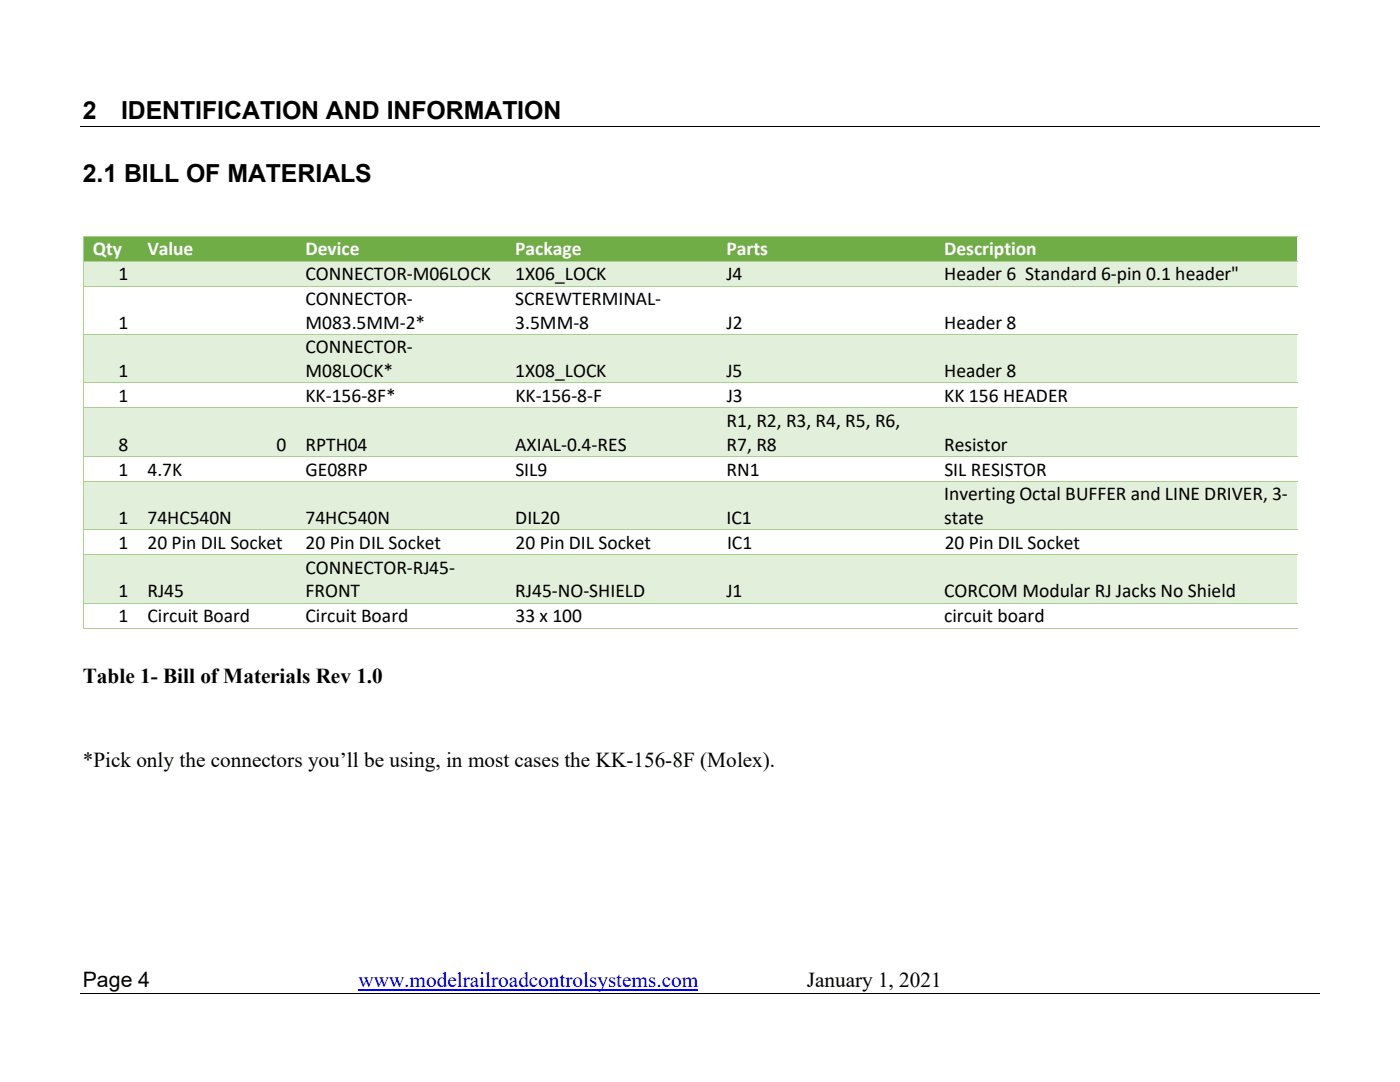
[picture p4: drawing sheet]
<svg xmlns="http://www.w3.org/2000/svg" width="279mm" height="216mm" viewBox="0 0 279 216" stroke-linecap="round" stroke-linejoin="round" font-family="sans-serif">
<defs><g id="words">
<g font-size="5">
<text x="16.5" y="23.7">2</text>
<text x="24.2" y="23.7">IDENTIFICATION AND INFORMATION</text>
<text x="16.5" y="36.2">2.1 BILL OF MATERIALS</text>
</g>
<g font-size="4.2">
<text x="16.5" y="136.4">Table 1- Bill of Materials Rev 1.0</text>
<text x="16.5" y="153.1">*Pick only the connectors you’ll be using, in most cases the KK-156-8F (Molex).</text>
<text x="16.5" y="196.9">Page 4</text>
<text x="161" y="196.9">January 1, 2021</text>
</g>
<text font-size="4.2" fill="#00f" x="71.5" y="196.9">www.modelrailroadcontrolsystems.com</text>
<g font-size="3.9" fill="#fff">
<text x="18.5" y="51">Qty</text>
<text x="29.4" y="51">Value</text>
<text x="61" y="51">Device</text>
<text x="102.8" y="51">Package</text>
<text x="145" y="51">Parts</text>
<text x="188.4" y="51">Description</text>
</g>
<g font-size="3.9">
<text x="23.7" y="56">1</text>
<text x="61" y="56">CONNECTOR-M06LOCK</text>
<text x="102.8" y="56">1X06_LOCK</text>
<text x="145" y="56">J4</text>
<text x="188.4" y="56">Header 6 Standard 6-pin 0.1 header&quot;</text>
<text x="23.7" y="65.6">1</text>
<text x="61" y="60.9">CONNECTOR-</text>
<text x="61" y="65.6">M083.5MM-2*</text>
<text x="102.8" y="60.9">SCREWTERMINAL-</text>
<text x="102.8" y="65.6">3.5MM-8</text>
<text x="145" y="65.6">J2</text>
<text x="188.4" y="65.6">Header 8</text>
<text x="61" y="70.5">CONNECTOR-</text>
<text x="23.7" y="75.3">1</text>
<text x="61" y="75.3">M08LOCK*</text>
<text x="102.8" y="75.3">1X08_LOCK</text>
<text x="145" y="75.3">J5</text>
<text x="188.4" y="75.3">Header 8</text>
<text x="23.7" y="80.3">1</text>
<text x="61" y="80.3">KK-156-8F*</text>
<text x="102.9" y="80.3">KK-156-8-F</text>
<text x="145" y="80.3">J3</text>
<text x="188.5" y="80.3">KK 156 HEADER</text>
<text x="23.7" y="89.9">8</text>
<text x="55.2" y="89.9">0</text>
<text x="61" y="89.9">RPTH04</text>
<text x="102.8" y="89.9">AXIAL-0.4-RES</text>
<text x="145" y="85.2">R1, R2, R3, R4, R5, R6,</text>
<text x="145" y="89.9">R7, R8</text>
<text x="188.4" y="89.9">Resistor</text>
<text x="23.7" y="94.9">1</text>
<text x="29.4" y="94.9">4.7K</text>
<text x="61" y="94.9">GE08RP</text>
<text x="102.9" y="94.9">SIL9</text>
<text x="145" y="94.9">RN1</text>
<text x="188.5" y="94.9">SIL RESISTOR</text>
<text x="188.4" y="99.8">Inverting Octal BUFFER and LINE DRIVER, 3-</text>
<text x="23.7" y="104.6">1</text>
<text x="29.4" y="104.6">74HC540N</text>
<text x="61" y="104.6">74HC540N</text>
<text x="102.8" y="104.6">DIL20</text>
<text x="145" y="104.6">IC1</text>
<text x="188.4" y="104.6">state</text>
<text x="23.7" y="109.6">1</text>
<text x="29.4" y="109.6">20 Pin DIL Socket</text>
<text x="61" y="109.6">20 Pin DIL Socket</text>
<text x="102.9" y="109.6">20 Pin DIL Socket</text>
<text x="145.1" y="109.6">IC1</text>
<text x="188.5" y="109.6">20 Pin DIL Socket</text>
<text x="23.7" y="119.2">1</text>
<text x="29.4" y="119.2">RJ45</text>
<text x="61" y="114.5">CONNECTOR-RJ45-</text>
<text x="61" y="119.2">FRONT</text>
<text x="102.8" y="119.2">RJ45-NO-SHIELD</text>
<text x="145" y="119.2">J1</text>
<text x="188.4" y="119.2">CORCOM Modular RJ Jacks No Shield</text>
<text x="23.7" y="124.2">1</text>
<text x="29.4" y="124.2">Circuit Board</text>
<text x="61" y="124.2">Circuit Board</text>
<text x="102.9" y="124.2">33 x 100</text>
<text x="188.4" y="124.2">circuit board</text>
</g>
</g></defs>
<path d="M71.5 197.5h67.8" fill="none" stroke="#00f" stroke-width=".21"/>
<path d="M16 25.1h247.4M16 198.2h247.4" fill="none" stroke="#000" stroke-width=".2"/>
<g fill="#70ad47">
<path d="M16.7 47.2h10.8v4.8h-10.8z"/>
<path d="M18.5 47.3h7.1v4.7h-7.1z"/>
<path d="M27.5 47.2h31.6v4.8h-31.6z"/>
<path d="M29.4 47.3h27.7v4.7h-27.7z"/>
<path d="M59.1 47.2h41.8v4.8h-41.8z"/>
<path d="M61 47.3h38v4.7h-38z"/>
<path d="M100.9 47.2h42.2v4.8h-42.2z"/>
<path d="M102.8 47.3h38.4v4.7h-38.4z"/>
<path d="M143.1 47.2h43.4v4.8h-43.4z"/>
<path d="M145 47.3h39.6v4.7h-39.6z"/>
<path d="M186.5 47.2h72.4v4.8h-72.4z"/>
<path d="M188.4 47.3h68.6v4.7h-68.6z"/>
</g>
<path d="M16.5 47.1h242.4M16.6 47.2v4.8" fill="none" stroke="#a9d08e" stroke-width=".2"/>
<g fill="#e2efda">
<path d="M16.7 52.2h10.8v4.8h-10.8z"/>
<path d="M18.5 52.3h7.1v4.7h-7.1z"/>
<path d="M27.5 52.2h31.6v4.8h-31.6z"/>
<path d="M59.1 52.2h41.8v4.8h-41.8z"/>
<path d="M61 52.3h38v4.7h-38z"/>
<path d="M100.9 52.2h42.2v4.8h-42.2z"/>
<path d="M102.8 52.3h38.4v4.7h-38.4z"/>
<path d="M143.1 52.2h43.4v4.8h-43.4z"/>
<path d="M145 52.3h39.6v4.7h-39.6z"/>
<path d="M186.5 52.2h72.4v4.8h-72.4z"/>
<path d="M188.4 52.3h68.6v4.7h-68.6z"/>
</g>
<path d="M16.5 52.1h242.4M16.5 57.1h242.4M16.6 52.2v4.8M16.6 57.2v9.5" fill="none" stroke="#a9d08e" stroke-width=".2"/>
<g fill="#e2efda">
<path d="M16.7 66.8h10.8v9.5h-10.8z"/>
<path d="M18.5 71.6h7.1v4.7h-7.1z"/>
<path d="M27.5 66.8h31.6v9.5h-31.6z"/>
<path d="M59.1 66.8h41.8v9.5h-41.8z"/>
<path d="M61 66.8h38v4.8h-38z"/>
<path d="M61 71.6h38v4.7h-38z"/>
<path d="M100.9 66.8h42.2v9.5h-42.2z"/>
<path d="M102.8 71.6h38.4v4.7h-38.4z"/>
<path d="M143.1 66.8h43.4v9.5h-43.4z"/>
<path d="M145 71.6h39.6v4.7h-39.6z"/>
<path d="M186.5 66.8h72.4v9.5h-72.4z"/>
<path d="M188.4 71.6h68.6v4.7h-68.6z"/>
</g>
<path d="M16.5 66.8h242.4M16.5 76.4h242.4M16.6 66.8v9.5M16.6 76.5v4.8" fill="none" stroke="#a9d08e" stroke-width=".2"/>
<g fill="#e2efda">
<path d="M16.7 81.5h10.8v9.5h-10.8z"/>
<path d="M18.5 86.2h7.1v4.8h-7.1z"/>
<path d="M27.5 81.5h31.6v9.5h-31.6z"/>
<path d="M29.4 86.2h27.7v4.8h-27.7z"/>
<path d="M59.1 81.5h41.8v9.5h-41.8z"/>
<path d="M61 86.2h38v4.8h-38z"/>
<path d="M100.9 81.5h42.2v9.5h-42.2z"/>
<path d="M102.8 86.2h38.4v4.8h-38.4z"/>
<path d="M143.1 81.5h43.4v9.5h-43.4z"/>
<path d="M145 81.5h39.6v4.7h-39.6z"/>
<path d="M145 86.2h39.6v4.8h-39.6z"/>
<path d="M186.5 81.5h72.4v9.5h-72.4z"/>
<path d="M188.4 86.2h68.6v4.8h-68.6z"/>
</g>
<path d="M16.5 81.4h242.4M16.5 91.1h242.4M16.6 81.5v9.5M16.6 91.1v4.9" fill="none" stroke="#a9d08e" stroke-width=".2"/>
<g fill="#e2efda">
<path d="M16.7 96.1h10.8v9.5h-10.8z"/>
<path d="M18.5 100.9h7.1v4.7h-7.1z"/>
<path d="M27.5 96.1h31.6v9.5h-31.6z"/>
<path d="M29.4 100.9h27.7v4.7h-27.7z"/>
<path d="M59.1 96.1h41.8v9.5h-41.8z"/>
<path d="M61 100.9h38v4.7h-38z"/>
<path d="M100.9 96.1h42.2v9.5h-42.2z"/>
<path d="M102.8 100.9h38.4v4.7h-38.4z"/>
<path d="M143.1 96.1h43.4v9.5h-43.4z"/>
<path d="M145 100.9h39.6v4.7h-39.6z"/>
<path d="M186.5 96.1h72.4v9.5h-72.4z"/>
<path d="M188.4 96.1h68.6v4.8h-68.6z"/>
<path d="M188.4 100.9h68.6v4.7h-68.6z"/>
</g>
<path d="M16.5 96.1h242.4M16.6 96.1v9.5M16.5 105.7h242.4M16.6 105.8v4.8" fill="none" stroke="#a9d08e" stroke-width=".2"/>
<g fill="#e2efda">
<path d="M16.7 110.8h10.8v9.5h-10.8z"/>
<path d="M18.5 115.5h7.1v4.8h-7.1z"/>
<path d="M27.5 110.8h31.6v9.5h-31.6z"/>
<path d="M29.4 115.5h27.7v4.8h-27.7z"/>
<path d="M59.1 110.8h41.8v9.5h-41.8z"/>
<path d="M61 110.8h38v4.7h-38z"/>
<path d="M61 115.5h38v4.8h-38z"/>
<path d="M100.9 110.8h42.2v9.5h-42.2z"/>
<path d="M102.8 115.5h38.4v4.8h-38.4z"/>
<path d="M143.1 110.8h43.4v9.5h-43.4z"/>
<path d="M145 115.5h39.6v4.8h-39.6z"/>
<path d="M186.5 110.8h72.4v9.5h-72.4z"/>
<path d="M188.4 115.5h68.6v4.8h-68.6z"/>
</g>
<path d="M16.5 110.7h242.4M16.6 110.8v9.5M16.5 120.4h242.4M16.5 125.3h242.4M16.6 120.4v5" fill="none" stroke="#a9d08e" stroke-width=".2"/>
<use href="#words"/>
</svg>
